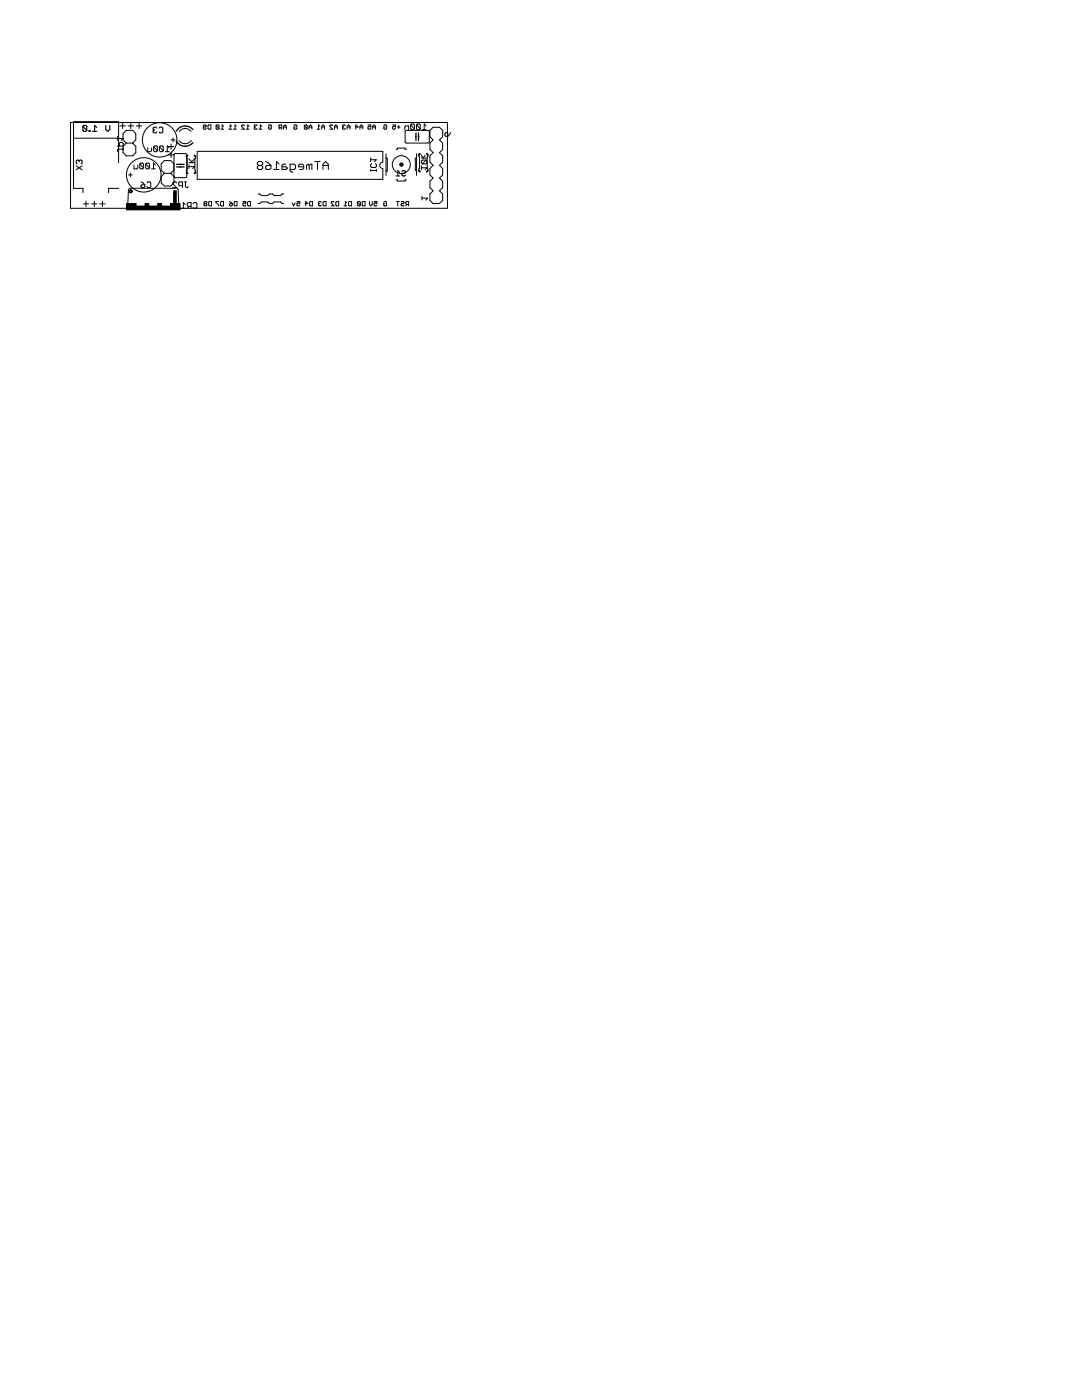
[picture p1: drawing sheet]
<svg xmlns="http://www.w3.org/2000/svg" width="216mm" height="279mm" viewBox="0 0 216 279" stroke-linecap="round" stroke-linejoin="round" font-family="sans-serif">
<g fill="#000" stroke="#000" stroke-width=".2">
<path d="M14.1 24.4h75.2zM14.7 24.3v3.3zM14.7 27.6v10zM14.7 37.6h1.9zM14.7 27.6h9zM15.2 32.1v.4zM15.2 32.5l.2 .2zM15.2 32.1l.2-.2zM15.4 31.9h.2zM15.8 32.1v.2zM15.6 31.9l.2 .2zM16 31.9l-.2 .2z"/>
<path d="M16.2 32.7l.2-.2zM16 31.9h.2zM15.2 33.1l1.2 .8zM15.2 33.9l1.2-.8zM16.4 32.1v.4zM16.2 31.9l.2 .2zM16.6 37.6v.9zM21.7 37.6v.9zM21.7 37.6h2zM23.4 30v.1zM23.6 29.8l-.2 .2zM23.4 29.2h1.2z"/>
<path d="M23.4 27.2v.8zM23.4 30.1l.2 .2zM23.6 29.8h1zM23.7 24.3v3.3zM14.7 24.3h9zM23.7 27.6v4.9zM23.8 28.6v.6zM24 28.4l-.2 .2zM24.2 28l.4-.4zM24 28.4h.4zM24.5 24.6v1.1zM24.6 26.6v1.3z"/>
<path d="M24.6 27.9l.6 .7zM24.6 26.6l.6-.6zM24.6 29.2v1.3zM24.6 30.5l.6 .6zM24.6 29.6v.4zM24.6 28.6v.6zM24.4 28.4l.2 .2zM23.4 27.6h1.2zM23.9 25.1h1.1zM25.2 28.6h1.3zM25.2 26h1.3zM25.2 28.6l-.6 .6z"/>
<path d="M25.2 31.1h1.3zM25.6 34.9h.8zM25.6 37.8l.3-.2zM25.6 37.8l-.1 2.9zM26 34.5v.8zM26.1 24.6v1.1zM26.5 28.6l.6-.7zM26.5 26l.6 .6zM26.5 31.1l.6-.6zM25.6 25.1h1zM26.7 32.9v.8zM27.1 26.6v1.3z"/>
<path d="M27.1 29.2v1.3zM26.5 28.6l.6 .6zM26.7 33.7h.6zM27.5 32.9v.6zM27.5 33.5l-.2 .2zM27.7 24.6v1.1zM27.9 32.7v.8zM27.9 33.5l.2 .2zM28.1 32.6l-.2 .1zM28.1 33.7h.4zM28.1 36.3l.4 .2zM28.1 37.1v.2z"/>
<path d="M28.1 37.1l.2-.2zM27.2 25.1h1.1zM28.1 37.3l.2 .1zM28.3 36.9h.6zM28.1 32.6h.4zM28.5 33.7l.2-.2zM28.5 36.5l.4 .4zM28.7 32.7v.8zM28.5 32.6l.2 .1zM27.9 32.7l.8 .8zM28.3 37.4h.4zM28.9 36.9v.4z"/>
<path d="M28.9 37.3l-.2 .1zM29.1 32.7v.8zM29.1 33.5l.2 .2zM29.3 32.6l-.2 .1zM29.3 33.7h.4zM29.3 36.5l.2-.2zM29.5 29.5v.8zM29.5 36.3h.4zM29.3 37.3l.2 .1zM29.3 32.6h.4zM29.7 33.7l.1-.2zM29.8 32.7v.8z"/>
<path d="M29.7 32.6l.1 .1zM29.1 32.7l.7 .8zM29.9 36.3l.2 .2zM29.5 37.4h.4zM29.5 30.3h.6zM30.1 36.5v.8zM30.1 37.3l-.2 .1zM30.2 29.5v.6zM30.2 30.1l-.1 .2zM30.5 25.6v.2zM30.5 25.8l.2 .2zM30.5 26.1v.2z"/>
<path d="M30.5 26.3l.2 .2zM30.6 32.6v1.1zM30.6 29.3v.8zM30.6 30.1l.2 .2zM30.7 25.4l-.2 .2zM30.7 26h.2zM30.7 26l-.2 .1zM30.7 26.5h.4zM30.8 29.1l-.2 .2zM30.8 30.3h.4zM30.6 32.6l.4 .3zM30.2 33.7h.8z"/>
<path d="M30.7 25.4h.4zM31.1 26.5l.2-.2zM30.8 29.1h.4zM31.2 30.3l.2-.2zM31.1 25.4l.2 .2zM31.4 29.3v.8zM31.2 29.1l.2 .2zM30.6 29.3l.8 .8zM31.7 25.6l.2-.2zM31.8 29.3v.8zM31.8 30.1l.2 .2zM31.9 25.4h.4z"/>
<path d="M31.7 26.3l.2 .2zM32 29.1l-.2 .2zM32 30.3h.4zM32.2 32.7v1.3zM32.2 34l.6 .6zM32.2 32.7l.6-.7zM32.2 35.2v1.3zM32.2 36.5l.6 .6zM32.3 25.4l.2 .2zM31.9 26.5h.4zM32 29.1h.4zM32.4 30.3l.2-.2z"/>
<path d="M32.5 25.6v.7zM32.5 26.3l-.2 .2zM32.6 29.3v.8zM32.4 29.1l.2 .2zM31.8 29.3l.8 .8zM32.8 34.6h1.3zM32.8 32h1.3zM32.8 34.6l-.6 .6zM32.8 37.1h1.3zM33.4 29.1v1.2zM33.4 29.1l.4 .4zM33 30.3h.8z"/>
<path d="M34.1 34.6l.6-.6zM34.1 32l.6 .7zM34.1 37.1l.6-.6zM34.1 30.4v1zM34.1 28.7v1.1zM34.5 37.4h.7zM34.5 36.5v.2zM34.5 36.5l.2-.2zM34.5 27.5v.8zM33.6 30.9h1.1zM33.6 29.3h1.1zM34.7 36.3h.4z"/>
<path d="M34.7 30.9v4.3zM34.7 32.7v1.3zM34.7 35.2v1.3zM34.1 34.6l.6 .6zM34.1 27.9h.8zM35 35.5h2zM35 30.6h2zM35.1 36.3l.1 .2zM34.5 36.7l.7 .7zM35.3 37.6l.2 .2zM25.9 37.6h9.4zM35.6 36.5v.4z"/>
<path d="M35.6 36.9l.2 .2zM35.8 36.3l-.2 .2zM35.8 37.1h.6zM36 33.3v.1zM36 32.7v.1zM36.4 36.3v1.1zM35.8 36.3h.6zM37 36.3v1zM37 37.3l.2 .1zM36.8 36.3h.4zM37.2 31.3v.2zM37.2 34.1v.2z"/>
<path d="M37.3 30.9v4.3zM37.2 31.5l.2 .2zM37.4 34l-.2 .1zM37.4 31.7v2.3zM37.2 37.4h.2zM37.6 37.3l-.2 .1zM37.7 32.9v.7zM38.1 32.5l.7-.8zM37.7 31.7l.6 .6zM38.5 33.6l.3-.3zM37.7 33.3h1.1zM37.7 32.5h1.1z"/>
<path d="M38.9 31.7l.1-.2zM38.9 34l.1 .1zM38.9 31.7v2.3zM39 31.3v.2zM39 34.1v.2zM39.3 30.2v5.6zM40.6 25.1v.6zM40.6 25.1l.1-.2zM40.6 25.7l.1 .1zM40.7 24.9h.3zM40.7 25.8h.3zM41 24.9l.1 .2z"/>
<path d="M40.6 25.4h.4zM41 25.8l.1-.1zM41.1 25.1v.1zM41.1 25.2l-.1 .2zM41.5 25.1v.6zM41.5 25.1l.2-.2zM41.5 25.7l.2 .1zM41.7 24.9h.4zM42.1 24.9v.9zM41.7 25.8h.4zM43.1 25.1v.6zM43.1 25.7l.2 .1z"/>
<path d="M43.1 25.1l.2-.2zM43.3 25.8h.2zM43.3 24.9h.2zM43.5 25.8l.2-.1zM43.7 25.1v.6zM43.5 24.9l.2 .2zM43.1 25.1l.6 .6zM44.3 24.9v.9zM44.3 24.9l.3 .3zM44 25.8h.6zM45.9 24.9v.9zM45.9 24.9l.3 .3z"/>
<path d="M45.7 25.8h.5zM46.9 24.9v.9zM46.9 24.9l.3 .3zM46.6 25.8h.6zM48.2 25.8h.6zM48.2 25.1v.1zM48.2 25.1l.1-.2zM48.3 24.9h.3zM48.6 24.9l.2 .2zM48.2 25.2l.6 .6zM49.4 24.9v.9zM49.4 24.9l.3 .3z"/>
<path d="M49.1 25.8h.6zM50.7 25.1v.1zM50.7 25.2l.2 .2zM50.7 25.5v.2zM50.7 25.7l.2 .1zM50.9 24.9l-.2 .2zM50.9 25.4h.1zM50.9 25.4l-.2 .1zM50.9 25.8h.3zM50.9 24.9h.3zM51.2 25.8l.1-.1zM51.2 24.9l.1 .2z"/>
<path d="M51.4 32.5v.3zM51.4 32.8l.2 .2zM51.4 33.3v.3zM51.4 33.6l.2 .2zM51.5 38.7h.3zM51.4 32.5l.2-.3zM51.6 33l-.2 .3zM51.6 33.8h.6zM51.8 38.7l.4 .3zM51.9 24.9v.9zM51.6 32.2h.6zM52.2 33.8l.2-.2z"/>
<path d="M52.2 33l.2-.2zM51.6 33h.6zM52.2 39h1.2zM51.9 24.9l.3 .3zM51.7 25.8h.5zM52.2 32.2l.2 .3zM52.4 33.3v.3zM52.2 33l.2 .3zM52.4 32.5v.3zM53 32.2l.5 .3zM53 33.3v.3zM53.3 33l-.3 .3z"/>
<path d="M53 33.6l.3 .2zM53.3 33h.8zM53.4 39l.3-.3zM53.5 32.5l.6 .5zM53.6 25.1l.1-.2zM53.6 25.4v.3zM53.6 25.4h.2zM53.7 24.9h.3zM53.6 25.7l.1 .1zM53.7 38.7h.7zM53.3 33.8h.5zM54 24.9l.1 .2z"/>
<path d="M53.7 25.8h.3zM54.1 33v.6zM53.8 33.8l.3-.2zM54.1 25.1v.6zM54 25.8l.1-.1zM54.4 38.7l.3 .3zM54.7 39h1.3zM55.2 32.2v1.6zM55.6 25.1v.3zM55.6 25.4l.2 .1zM55.2 32.2l.5 .6zM54.6 33.8h1.1z"/>
<path d="M55.6 25.1l.2-.2zM55.8 25.5h.4zM55.6 25.8l.3-.3zM56 39l.3-.3zM56.2 24.9v.9zM55.8 24.9h.4zM56.3 33v.8zM56.3 33.8h.8zM56.3 38.7h.3zM56.3 33l.2-.2zM56.6 25.2v.6zM56.6 25.2l.3-.3z"/>
<path d="M56.5 32.8h.6zM57.1 33.8l.2-.2zM56.3 33.3h.8zM57.1 25.2v.6zM56.9 24.9l.2 .3zM56.6 25.4h.5zM57.1 33.3l.2 .3zM57.9 32.8v1.3zM57.9 32.8h.8zM57.9 34.1l.3 .3zM58.2 34.4h.2zM58.8 24.9l-.1 .2z"/>
<path d="M58.7 25.4v.3zM58.7 25.4h.2zM58.7 32.8l.3 .2zM57.9 33.8h.8zM58.8 24.9h.3zM58.7 25.7l.1 .1zM59 33v.6zM58.7 33.8l.3-.2zM59.1 24.9l.1 .2zM58.8 25.8h.3zM59.2 25.1v.6zM59.1 25.8l.1-.1z"/>
<path d="M59.5 33v.3zM59.5 33.3h1.1zM59.8 33.8h.5zM59.8 32.8l-.3 .2zM60.3 33.8l.3-.2zM59.8 32.8h.5zM60.6 33v.6zM60.3 32.8l.3 .2zM60.7 25.1v.6zM60.7 25.7l.2 .1zM60.7 25.1l.2-.2zM60.9 25.8h.3z"/>
<path d="M60.9 24.9h.3zM61.2 25.8l.1-.1zM61.2 33v.8zM61.3 25.1v.6zM61.2 24.9l.1 .2zM60.7 25.1l.6 .6zM61.2 33l.2-.2zM61.7 25.2v.6zM61.7 33v.8zM61.4 32.8l.3 .2zM61.7 25.2l.3-.3zM61.7 33l.3-.2z"/>
<path d="M62.2 32.8v1zM62 32.8h.2zM62.2 25.2v.6zM62 24.9l.2 .3zM61.7 25.4h.5zM63.4 32.2v1.6zM63.5 24.9v.9zM63.5 24.9l.3 .3zM63.3 25.8h.5zM62.8 32.2h1.1zM64.2 25.2v.6zM64.5 32.8v1z"/>
<path d="M64.2 25.2l.3-.3zM64.8 25.2v.6zM64.5 24.9l.3 .3zM64.2 25.4h.6zM65 32.2l-.5 .6zM65.5 32.8v1zM65 32.2l.5 .6zM64.5 33h1zM65.8 25.8h.6zM65.8 25.1v.1zM65.8 25.1l.2-.2zM66 24.9h.2z"/>
<path d="M66.2 24.9l.2 .2zM65.8 25.2l.6 .6zM66.7 25.2v.6zM67 24.9l-.3 .3zM67.3 25.2v.6zM67 24.9l.3 .3zM66.7 25.4h.6zM68.3 25.1v.1zM68.3 25.2l.2 .2zM68.3 25.5v.2zM68.3 25.7l.2 .1zM68.5 24.9l-.2 .2z"/>
<path d="M68.5 25.4h.1zM68.5 25.4l-.2 .1zM68.5 25.8h.3zM68.5 24.9h.3zM68.8 25.8l.1-.1zM68.8 24.9l.1 .2zM69.3 25.2v.6zM69.6 24.9l-.3 .3zM69.8 25.2v.6zM69.6 24.9l.2 .3zM69.3 25.4h.5zM71 24.9v.9z"/>
<path d="M71 24.9l.5 .5zM70.9 25.4h.6zM71.8 25.2v.6zM72.1 24.9l-.3 .3zM72.4 25.2v.6zM72.1 24.9l.3 .3zM71.8 25.4h.6zM73.4 24.9h.6zM73.4 25.4v.3zM73.4 25.7l.2 .1zM73.6 25.2l-.2 .2zM73.6 25.8h.3z"/>
<path d="M73.6 25.2h.1zM73.9 25.8l.1-.1zM74 33.8v.4zM74 34h1.1zM74 32.9v.3zM74 32.9l.1-.2zM74 31.5v.8zM74 24.9v.5zM73.7 25.2l.3 .2zM74 33.2l.1 .2zM74.4 25.2v.6zM74.6 24.9l-.2 .3z"/>
<path d="M74.7 32.3l.4-.4zM74.9 32.7l.2 .2zM74.1 33.4h.8zM74.9 25.2v.6zM74.6 24.9l.3 .3zM74.4 25.4h.5zM75.1 33.8v.4zM75.1 32.9v.3zM75.1 33.2l-.2 .2zM74 31.9h1.1zM76.4 33.6v2.2zM39.3 35.8h37.1z"/>
<path d="M76.4 30.2v2.2zM39.3 30.2h37.1zM76.7 24.9l-.1 .2zM76.6 25.4v.3zM76.6 25.4h.3zM76.7 24.9h.3zM76.6 25.7l.1 .1zM77 24.9l.2 .2zM76.7 25.8h.3zM77 31.6h.3zM77 34.1v.9zM77 31.6v2.5z"/>
<path d="M77 30.7v.9zM77.2 25.1v.6zM77 25.8l.2-.1zM77.3 31.6v2.5zM77 34.1h.3zM78.3 24.9h.6zM78.3 25.4v.3zM78.3 25.7l.2 .1zM78.5 25.2l-.2 .2zM78.5 25.8h.3zM78.5 25.2h.1zM78.8 25.8l.1-.1z"/>
<path d="M78.9 24.9v.5zM78.6 25.2l.3 .2zM79.3 35.9v.2zM79.3 29.5v.3zM79.3 29.5h1.5zM79.1 35.9h.2zM79.1 29.8h.2zM79.6 25.1v.6zM79.3 25.4h.5zM80.8 25.3v.6zM80.8 35.9v.2zM79.3 36.1h1.5z"/>
<path d="M80.8 29.5v.3zM80.8 35.9h.3zM80.8 29.8h.3zM80.8 26.3v2zM81 25.1l-.2 .2zM81.1 28.6h4.3zM81.5 25.1v.8zM81 25.1h.5zM81.9 24.9v.8zM81.9 25.7l.2 .2zM82.1 24.7l-.2 .2zM82.1 25.9h.4z"/>
<path d="M82.1 24.7h.4zM82.5 25.9l.2-.2zM82.7 24.9v.8zM82.5 24.7l.2 .2zM81.9 24.9l.8 .8zM82.9 31.6v2.4zM82.9 34h.2zM82.9 31.6h.2zM82.9 27.3h.1zM83.1 24.9v.8zM83.1 25.7l.2 .2zM83.1 30.7v.9z"/>
<path d="M83.1 31.6v2.4zM83.1 34v1zM83.3 24.7l-.2 .2zM83.3 25.9h.4zM83.5 27.3h.1zM83.6 33.7v.3zM83.6 30.9v.3zM83.3 24.7h.4zM83.7 25.9l.2-.2zM83.7 33.6l-.1 .1zM83.6 31.2l.1 .1zM83.7 31.3v2.3z"/>
<path d="M83.9 24.9v.8zM83.7 24.7l.2 .2zM83.1 24.9l.8 .8zM84.1 33.1v.8zM84.1 32.1v.4zM84.1 32.5l.2 .2zM84.1 31.5h1.1zM84.1 31l.4 .5zM84.2 39.2v.7zM84.3 32.7h.7zM84.3 31.9l-.2 .2zM84.3 32.7l.7-.8z"/>
<path d="M84.8 31l-.3 .5zM84.6 24.7v1.2zM85.2 33.5l-.4 .4zM85 39.9l.3-.4zM85.2 32.5l-.2 .2zM84.3 31.9h.7zM84.6 24.7l.4 .4zM84.3 25.9h.7zM84.1 33.5h1.1zM85.2 32.1v.4zM85 31.9l.2 .2zM85.2 33.6l.2 .1z"/>
<path d="M85.2 31.3l.2-.1zM85.2 31.3v2.3zM84.2 39.5h1.1zM85.4 33.7v.3zM85.4 30.9v.3zM81.1 26h4.3zM85.7 26.3v2zM85.8 36.2v1.2zM85.8 37.4l.6 .7zM85.8 38.7v1.3zM85.8 33.6v1.3zM85.8 34.9l.6 .6z"/>
<path d="M85.8 28.6v1.2zM85.8 29.8l.6 .7zM85.8 31.1v1.3zM85.8 26v1.3zM85.8 27.3l.6 .6zM86.4 38.1l-.6 .6zM86.4 35.5l-.6 .7zM86.4 33l-.6 .6zM86.4 30.5l-.6 .6zM86.4 27.9l-.6 .7zM85.8 32.4l.6 .6zM85.8 26l.6-.6z"/>
<path d="M87.7 38.1l.6-.7zM87.7 35.5l.6-.6zM87.7 30.5l.6-.7zM87.7 27.9l.6-.6zM86.4 25.4h1.3zM88.3 38.7v1.3zM87.7 38.1l.6 .6zM88.3 36.2v1.2zM87.7 35.5l.6 .7zM88.3 40l-.6 .6zM88.3 33.6v1.3zM87.7 33l.6 .6z"/>
<path d="M88.3 31.1v1.3zM87.7 30.5l.6 .6zM88.3 28.6v1.2zM87.7 27.9l.6 .7zM88.3 32.4l-.6 .6zM88.3 26v1.3zM87.7 25.4l.6 .6zM88.8 26.6v.4zM88.8 26.6l.2-.1zM88.8 27l.2 .2zM89 26.5h.2zM89.2 26.5l.1 .1z"/>
<path d="M89.3 24.4v17.2zM89 27.2h.3zM89.3 26.6v.6zM89.7 26.8l-.4 .4zM89.9 26.5l-.2 .3zM14.1 24.4v17.2zM17.2 40.1v1.1zM16.6 40.7h1.1zM18.8 40.1v1.1zM18.3 40.7h1zM20.4 40.1v1.1zM19.9 40.7h1.1z"/>
<path d="M35.5 37.8l.2 2.9zM36.6 40.4v1.2zM36.6 40.4l.4 .4zM36.2 41.6h.8zM37.4 40.6v.4zM37.4 41l.1 .2zM37.5 40.4l-.1 .2zM37.5 41.2h.6zM37.7 41.2l-.3 .4zM38.1 40.4v1.2zM37.5 40.4h.6zM38.5 40.6l.2-.2z"/>
<path d="M38.7 40.4h.4zM38.5 41.4l.2 .2zM39.1 40.4l.2 .2zM38.7 41.6h.4zM39.3 40.6v.8zM39.3 41.4l-.2 .2zM40.7 40.4v.1zM40.7 40.5l.2 .1zM40.7 40.8v.1zM40.7 40.9l.2 .2zM40.9 40.2l-.2 .2zM40.9 40.6l-.2 .2z"/>
<path d="M40.9 41.1h.2zM40.9 40.2h.2zM41.1 41.1l.2-.2zM41.1 40.6l.2-.1zM40.9 40.6h.2zM41.1 40.2l.2 .2zM41.3 40.8v.1zM41.1 40.6l.2 .2zM41.3 40.4v.1zM41.6 40.4v.5zM41.6 40.4l.2-.2zM41.6 40.9l.2 .2z"/>
<path d="M41.8 40.2h.4zM42.2 40.2v.9zM41.8 41.1h.4zM43.1 40.2v.2zM43.1 40.4l.5 .5zM43.1 40.2h.5zM43.6 40.9v.2zM44 40.4v.5zM44.2 40.2l-.2 .2zM44 40.9l.2 .2zM44.2 40.2h.4zM44.6 40.2v.9z"/>
<path d="M44.2 41.1h.4zM45.8 40.2l.3 .2zM45.8 40.8v.1zM45.9 40.6l-.1 .2zM45.8 40.9l.1 .2zM45.9 40.6h.5zM46.1 40.4l.3 .2zM45.9 41.1h.3zM46.4 40.6v.3zM46.4 40.9l-.2 .2zM46.7 40.4v.5zM46.7 40.4l.2-.2z"/>
<path d="M46.7 40.9l.2 .2zM46.9 40.2h.4zM47.3 40.2v.9zM46.9 41.1h.4zM48.5 40.2h.5zM48.5 40.6v.3zM48.5 40.9l.1 .2zM48.6 40.5l-.1 .1zM48.6 41.1h.3zM48.6 40.5h.2zM49 40.9l-.1 .2zM49 40.2v.4z"/>
<path d="M48.8 40.5l.2 .1zM49.4 40.4v.5zM49.4 40.4l.2-.2zM49.4 40.9l.2 .2zM49.6 40.2h.4zM50 40.2v.9zM49.6 41.1h.4zM51.5 40.6h.3zM52.2 40.3l-.4 .3zM52.2 40.3h1.2zM53.4 40.3l.3 .3zM53.7 40.6h.7z"/>
<path d="M54.7 40.3l-.3 .3zM54.7 40.3h1.3zM56 40.3l.3 .3zM56.3 40.6h.3zM58.3 40.5l.3 .6zM58.9 40.5l-.3 .6zM59.2 40.2h.6zM59.2 40.6v.3zM59.2 40.9l.2 .2zM59.4 40.5l-.2 .1zM59.4 41.1h.3zM59.4 40.5h.1z"/>
<path d="M59.7 41.1l.1-.2zM59.8 40.2v.4zM59.5 40.5l.3 .1zM61 40.2v.9zM61 40.2l.4 .4zM60.9 40.6h.5zM61.8 40.4v.5zM61.8 40.4l.1-.2zM61.8 40.9l.1 .2zM61.9 40.2h.5zM62.4 40.2v.9zM61.9 41.1h.5z"/>
<path d="M63.5 40.4v.1zM63.5 40.5l.2 .1zM63.5 40.8v.1zM63.5 40.9l.2 .2zM63.7 40.2l-.2 .2zM63.7 40.6h.1zM63.7 40.6l-.2 .2zM63.7 41.1h.3zM63.7 40.2h.3zM64.1 40.9l-.1 .2zM64 40.2l.1 .2zM64.5 40.4v.5z"/>
<path d="M64.5 40.4l.1-.2zM64.5 40.9l.1 .2zM64.6 40.2h.5zM65.1 40.2v.9zM64.6 41.1h.5zM66.1 41.1h.6zM66.1 40.4v.1zM66.1 40.4l.1-.2zM66.2 40.2h.3zM66.5 40.2l.2 .2zM66.1 40.5l.6 .6zM67 40.4v.5z"/>
<path d="M67 40.4l.2-.2zM67 40.9l.2 .2zM67.2 40.2h.4zM67.6 40.2v.9zM67.2 41.1h.4zM68.9 40.2v.9zM68.9 40.2l.3 .3zM68.6 41.1h.6zM69.6 40.4v.5zM69.6 40.4l.1-.2zM69.6 40.9l.1 .2zM69.7 40.2h.4z"/>
<path d="M70.1 40.2v.9zM69.7 41.1h.4zM71.3 40.4v.5zM71.3 40.9l.2 .2zM71.5 40.2l-.2 .2zM71.5 41.1h.3zM71.5 40.2h.3zM71.8 41.1l.1-.2zM71.9 40.4v.5zM71.8 40.2l.1 .2zM71.3 40.4l.6 .5zM72.3 40.4v.5z"/>
<path d="M72.4 40.2l-.1 .2zM72.3 40.9l.1 .2zM72.4 40.2h.4zM72.8 40.2v.9zM72.4 41.1h.4zM73.7 40.2v.6zM73.7 40.8l.3 .3zM74.3 40.2v.6zM74.3 40.8l-.3 .3zM74.6 40.2h.6zM74.6 40.6v.3zM74.6 40.9l.2 .2z"/>
<path d="M74.8 40.5l-.2 .1zM74.8 41.1h.3zM74.8 40.5h.1zM75.1 41.1l.1-.2zM75.2 40.2v.4zM74.9 40.5l.3 .1zM76.6 40.4l.1-.2zM76.6 40.6v.3zM76.6 40.6h.2zM76.7 40.2h.3zM76.6 40.9l.1 .2zM77 40.2l.1 .2z"/>
<path d="M76.7 41.1h.3zM77.1 40.4v.5zM77.1 40.9l-.1 .2zM79.4 40.2v.9zM79.1 40.2h.6zM80 40.4l.2-.2zM80 40.8v.1zM80 40.9l.2 .2zM80.2 40.2h.3zM80.2 40.6l-.2 .2zM80.2 41.1h.3zM80.5 40.2l.1 .2z"/>
<path d="M80.2 40.6h.3zM80.5 41.1l.1-.2zM80.6 40.4v.1zM80.6 40.5l-.1 .1zM81 40.4v.2zM81 40.6l.1 .2zM81.1 40.2l-.1 .2zM81.1 40.8h.4zM81.3 40.8l-.3 .3zM81.5 40.2v.9zM81.1 40.2h.4zM85.8 40l.6 .6z"/>
<path d="M86.4 40.6h1.3zM14.1 41.6h75.2z"/>
<path d="M25.8 38l.1-.1a.31 .31 0 0 1 .5 .3l-.3 .2a.19 .19 0 0 1-.2-.3 .19 .19 0 0 1 .3 0l.2 .1a.31 .31 0 0 1-.4 .3 .31 .31 0 0 1-.2-.5z" fill-rule="evenodd"/>
<path d="M37.3 31h.2v.1l-.4 .2z" fill-rule="evenodd"/>
<path d="M37.1 34.3h.2l.2 .4z" fill-rule="evenodd"/>
<path d="M38.8 31l.3 .3h-.2z" fill-rule="evenodd"/>
<path d="M38.9 34.3l.2 .1-.3 .3z" fill-rule="evenodd"/>
<path d="M79.8 32.7a.33 .33 0 0 1 .4-.2 .33 .33 0 0 1 .2 .4l-.3 .1-.2-.1a.24 .24 0 0 1 .3-.2 .24 .24 0 0 1 .2 .3 .33 .33 0 0 1-.5 .1 .33 .33 0 0 1-.1-.4z" fill-rule="evenodd"/>
<path d="M83.6 30.8l.2-.2-.1 .3h-.2z" fill-rule="evenodd"/>
<path d="M83.5 34l.3 .2v.1z" fill-rule="evenodd"/>
<path d="M85.1 30.6l.3 .3-.3-.1z" fill-rule="evenodd"/>
<path d="M85.1 34.2l.3-.2-.2 .3z" fill-rule="evenodd"/>
</g>
<g fill="#000" stroke="#000" stroke-width=".23">
<path d="M16.5 25.2v.8zM16.5 26l.2 .2zM16.7 25l-.2 .2zM16.7 26.2h.4zM16.7 25h.4zM17.1 26.2l.2-.2zM17.3 25.2v.8zM17.1 25l.2 .2zM16.5 25.2l.8 .8zM17.8 26v.2zM17.8 26.2h.2zM18 26v.2z"/>
<path d="M17.8 26h.2zM18.9 25v1.2zM18.9 25l.4 .4zM18.5 26.2h.8zM21.1 25v.8zM21.1 25.8l.4 .4zM21.9 25v.8zM21.9 25.8l-.4 .4z"/>
</g>
<g fill="none" stroke="#000" stroke-width=".2">
<path d="M34.7 35.2l.3 .3M35 30.6l-.3 .3M35.8 26.2a1.5 1.5 0 0 1 2.3 0M37 30.6l.3 .3M37.3 35.2l-.3 .3M38.2 28a1.53 1.53 0 0 1-2.5 .1M76.4 32.4a.63 .63 0 0 0-.6 .6 .63 .63 0 0 0 .6 .6M80.8 28.3l.3 .3M81.1 26l-.3 .3M85.4 26l.3 .3M85.7 28.3l-.3 .3"/>
<circle cx="28.7" cy="34.9" r="3.4"/>
<circle cx="31.9" cy="27.9" r="3.4"/>
<circle cx="80.1" cy="32.9" r="1.79"/>
</g>
<path d="M35.2 32.8h.8zM35.2 33.3h.8zM36 33.3h.7zM36 32.8h.7zM83 26.5v.8zM83 27.3v.7zM83.5 26.5v.8zM83.5 27.3v.7z" fill="#000" stroke="#000" stroke-width=".25"/>
<path d="M35.2 28.1a2.02 2.02 0 0 0 3.3 .4M38.5 25.8a2.06 2.06 0 0 0-3.3 .4" fill="none" stroke="#000" stroke-width=".25"/>
<path d="M34.6 38.1h.6v2.5h-.6zM25.3 40.6h1.9v.5h-1.9zM28.9 40.6h.8v.5h-.8zM31.5 40.6h.7v.5h-.7zM25.3 41.1h10.6v.8h-10.6zM34 40.6h1.9v.5h-1.9z" fill="#000" stroke="#000" stroke-width=".2"/>
<g fill="#000" stroke="#000" stroke-width=".21">
<path d="M79.4 34.1v1zM79.4 34.1l.3 .3zM79 35.1h.7zM80.2 34.2l.2-.1zM80.2 34.8v.1zM80.2 34.9l.2 .2zM80.4 34.1h.3zM80.4 34.6l-.2 .2zM80.4 35.1h.3zM80.7 34.1l.2 .1zM80.4 34.6h.3zM80.7 35.1l.2-.2z"/>
<path d="M80.9 34.2v.2zM80.9 34.4l-.2 .2z"/>
</g>
</svg>
